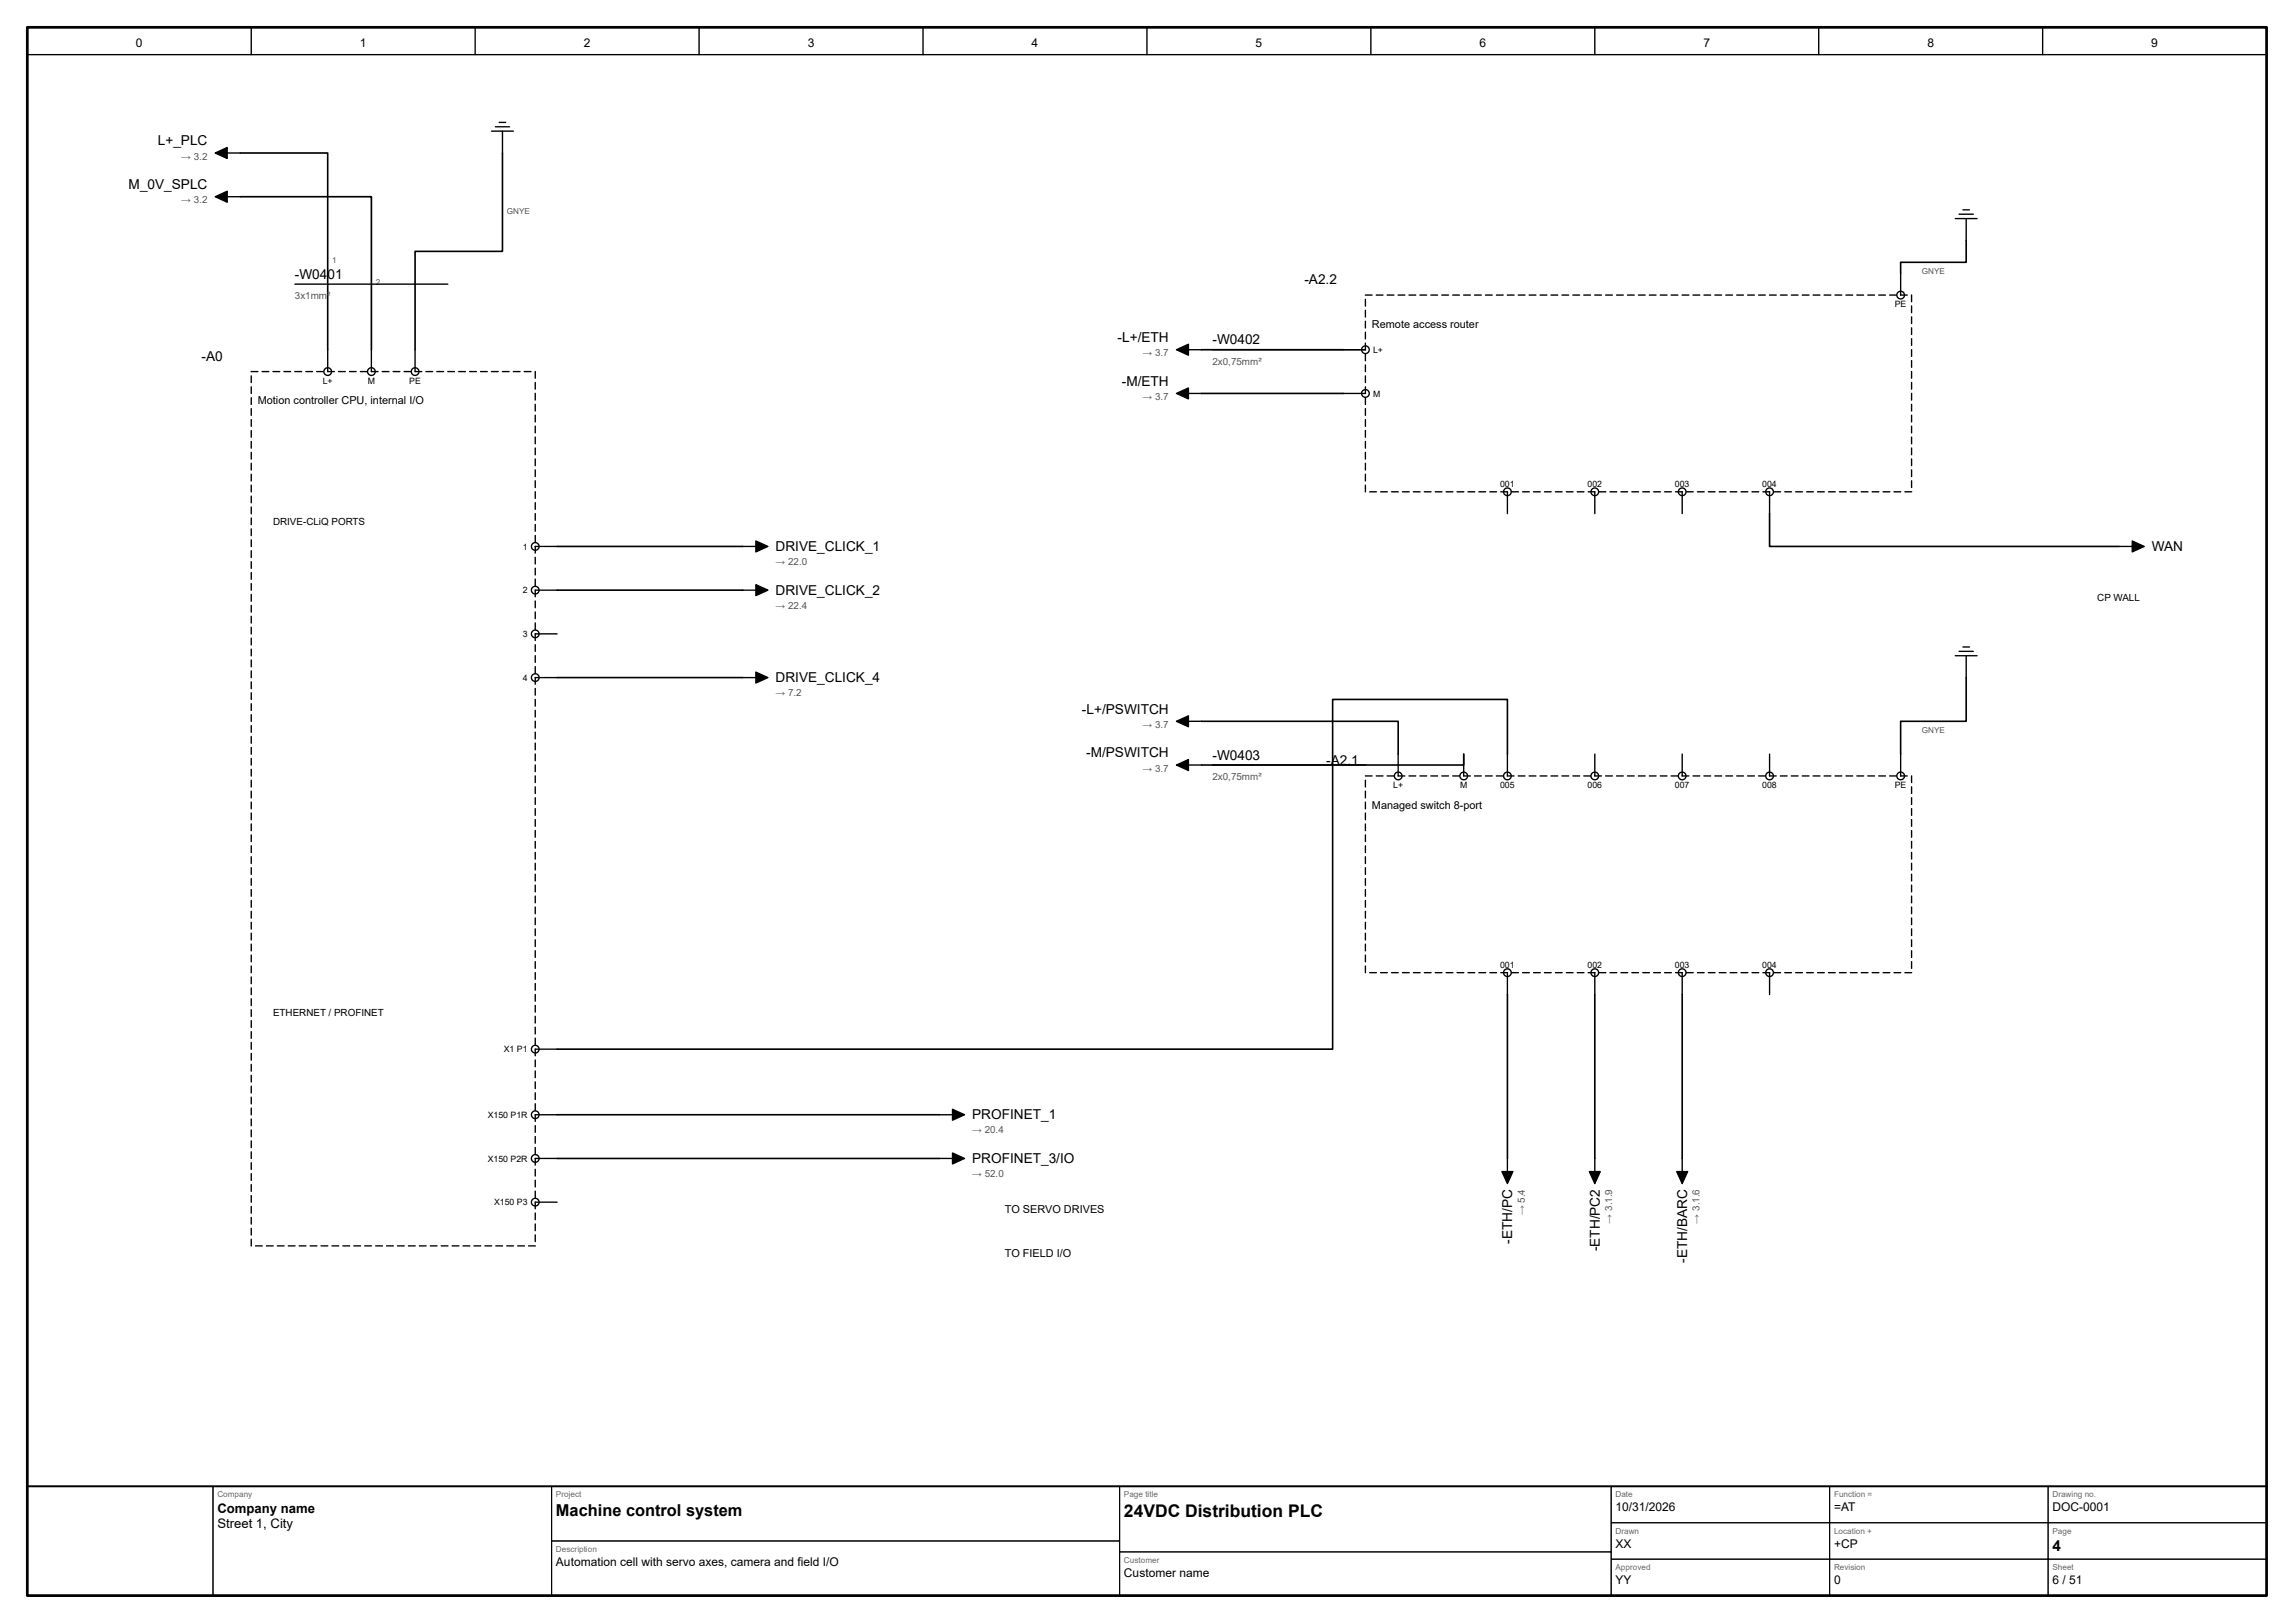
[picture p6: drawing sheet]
<svg xmlns="http://www.w3.org/2000/svg" width="420mm" height="297mm" viewBox="0 0 420 297" stroke-linecap="round" stroke-linejoin="round" font-family="sans-serif">
<defs><g id="words">
<text font-size="3.2" x="205.8" y="277.6">24VDC Distribution PLC</text>
<text font-size="3" x="101.8" y="277.4">Machine control system</text>
<text font-size="2.8" x="375.8" y="283.9">4</text>
<g font-size="2.5">
<text x="28.9" y="26.6">L+_PLC</text>
<text x="23.6" y="34.6">M_0V_SPLC</text>
<text x="54" y="51">-W0401</text>
<text x="238.8" y="52">-A2.2</text>
<text x="36.9" y="66">-A0</text>
<text x="204.6" y="62.6">-L+/ETH</text>
<text x="222" y="63">-W0402</text>
<text x="205.4" y="70.6">-M/ETH</text>
<text x="142" y="100.8">DRIVE_CLICK_1</text>
<text x="394" y="100.8">WAN</text>
<text x="142" y="108.8">DRIVE_CLICK_2</text>
<text x="142" y="124.8">DRIVE_CLICK_4</text>
<text x="198.1" y="130.6">-L+/PSWITCH</text>
<text x="198.9" y="138.6">-M/PSWITCH</text>
<text x="222" y="139">-W0403</text>
<text x="242.8" y="140">-A2.1</text>
<text x="178" y="204.8">PROFINET_1</text>
<text x="178" y="212.8">PROFINET_3/IO</text>
<text x="276.9" y="227.6" transform="rotate(-90 276.9 227.6)">-ETH/PC</text>
<text x="292.9" y="229" transform="rotate(-90 292.9 229)">-ETH/PC2</text>
<text x="308.9" y="231.1" transform="rotate(-90 308.9 231.1)">-ETH/BARC</text>
</g>
<g font-size="2.4">
<text x="39.8" y="276.8">Company name</text>
<text x="39.8" y="279.6">Street 1, City</text>
</g>
<g font-size="2.2">
<text x="24.9" y="8.6">0</text>
<text x="65.9" y="8.6">1</text>
<text x="106.9" y="8.6">2</text>
<text x="147.9" y="8.6">3</text>
<text x="188.9" y="8.6">4</text>
<text x="229.9" y="8.6">5</text>
<text x="270.9" y="8.6">6</text>
<text x="311.9" y="8.6">7</text>
<text x="352.9" y="8.6">8</text>
<text x="393.9" y="8.6">9</text>
<text x="295.8" y="276.6">10/31/2026</text>
<text x="335.8" y="276.6">=AT</text>
<text x="375.8" y="276.6">DOC-0001</text>
<text x="101.8" y="286.6">Automation cell with servo axes, camera and field I/O</text>
<text x="295.8" y="283.3">XX</text>
<text x="335.8" y="283.3">+CP</text>
<text x="205.8" y="288.6">Customer name</text>
<text x="295.8" y="289.9">YY</text>
<text x="335.8" y="289.9">0</text>
<text x="375.8" y="289.9">6 / 51</text>
</g>
<g font-size="2">
<text x="251.2" y="60">Remote access router</text>
<text x="47.2" y="74">Motion controller CPU, internal I/O</text>
<text x="251.2" y="148">Managed switch 8-port</text>
<text x="184" y="222">TO SERVO DRIVES</text>
<text x="184" y="230">TO FIELD I/O</text>
</g>
<g font-size="1.8" fill="#555">
<text x="33.2" y="29.2">→ 3.2</text>
<text x="33.2" y="37.2">→ 3.2</text>
<text x="54" y="54.8">3x1mm²</text>
<text x="209.2" y="65.2">→ 3.7</text>
<text x="222" y="66.8">2x0,75mm²</text>
<text x="209.2" y="73.2">→ 3.7</text>
<text x="142" y="103.4">→ 22.0</text>
<text x="142" y="111.4">→ 22.4</text>
<text x="142" y="127.4">→ 7.2</text>
<text x="209.2" y="133.2">→ 3.7</text>
<text x="209.2" y="141.2">→ 3.7</text>
<text x="222" y="142.8">2x0,75mm²</text>
<text x="178" y="207.4">→ 20.4</text>
<text x="178" y="215.4">→ 52.0</text>
<text x="279.2" y="222.4" transform="rotate(-90 279.2 222.4)">→ 5.4</text>
<text x="295.2" y="223.9" transform="rotate(-90 295.2 223.9)">→ 3.1.9</text>
<text x="311.2" y="223.9" transform="rotate(-90 311.2 223.9)">→ 3.1.6</text>
</g>
<g font-size="1.8">
<text x="50" y="96">DRIVE-CLiQ PORTS</text>
<text x="384" y="110">CP WALL</text>
<text x="50" y="186">ETHERNET / PROFINET</text>
</g>
<g font-size="1.6">
<text x="346.9" y="56.2">PE</text>
<text x="251.4" y="64.6">L+</text>
<text x="59.1" y="70.2">L+</text>
<text x="67.3" y="70.2">M</text>
<text x="74.9" y="70.2">PE</text>
<text x="251.4" y="72.6">M</text>
<text x="274.7" y="89.2">001</text>
<text x="290.7" y="89.2">002</text>
<text x="306.7" y="89.2">003</text>
<text x="322.7" y="89.2">004</text>
<text x="95.7" y="100.6">1</text>
<text x="95.7" y="108.6">2</text>
<text x="95.7" y="116.6">3</text>
<text x="95.7" y="124.6">4</text>
<text x="255.1" y="144.2">L+</text>
<text x="267.3" y="144.2">M</text>
<text x="274.7" y="144.2">005</text>
<text x="290.7" y="144.2">006</text>
<text x="306.7" y="144.2">007</text>
<text x="322.7" y="144.2">008</text>
<text x="346.9" y="144.2">PE</text>
<text x="274.7" y="177.2">001</text>
<text x="290.7" y="177.2">002</text>
<text x="306.7" y="177.2">003</text>
<text x="322.7" y="177.2">004</text>
<text x="92.2" y="192.6">X1 P1</text>
<text x="89.3" y="204.6">X150 P1R</text>
<text x="89.3" y="212.6">X150 P2R</text>
<text x="90.5" y="220.6">X150 P3</text>
</g>
<g font-size="1.5" fill="#555">
<text x="92.8" y="39.2">GNYE</text>
<text x="60.8" y="48.2">1</text>
<text x="68.8" y="52.2">2</text>
<text x="351.9" y="50.2">GNYE</text>
<text x="351.9" y="134.2">GNYE</text>
</g>
<g font-size="1.5" fill="#666">
<text x="39.8" y="274">Company</text>
<text x="101.8" y="274">Project</text>
<text x="205.8" y="274">Page title</text>
<text x="295.8" y="274">Date</text>
<text x="335.8" y="274">Function =</text>
<text x="375.8" y="274">Drawing no.</text>
<text x="295.8" y="280.7">Drawn</text>
<text x="335.8" y="280.7">Location +</text>
<text x="375.8" y="280.7">Page</text>
<text x="101.8" y="284">Description</text>
<text x="205.8" y="286">Customer</text>
<text x="295.8" y="287.3">Approved</text>
<text x="335.8" y="287.3">Revision</text>
<text x="375.8" y="287.3">Sheet</text>
</g>
</g></defs>
<path d="M5 5h410v287h-410z" fill="none" stroke="#000" stroke-width=".5"/>
<g fill="none" stroke="#000" stroke-width=".25">
<path d="M5 10h410M46 5v5M87 5v5M128 5v5M169 5v5M210 5v5M251 5v5M292 5v5M333 5v5M374 5v5M39.4 28l2.2-1v2zM39.4 36l2.2-1v2z"/>
<path d="M41.4 28h2.6M41.4 36h2.6M90 24h4M90.7 23.2h2.6M91.4 22.4h1.2M92 24v4M358.7 39.2h2.6M359.4 38.4h1.2M54 52h28M348 50v4M358 40h4M360 40v4"/>
<path d="M60 64v4M68 64v4M76 64v4M215.4 64l2.2-1v2zM215.4 72l2.2-1v2zM217.4 64h2.6M217.4 72h2.6M222 64h28M246 72h4M98 100h4M136 100h2.6M138.4 99l2.2 1-2.2 1z"/>
<path d="M276 90v4M292 90v4M308 90v4M324 90v4M388 100h2.6M390.4 99l2.2 1-2.2 1zM98 108h4M98 116h4M136 108h2.6M138.4 107l2.2 1-2.2 1zM358 120h4M358.7 119.2h2.6"/>
<path d="M359.4 118.4h1.2M360 120v4M98 124h4M136 124h2.6M138.4 123l2.2 1-2.2 1zM215.4 132l2.2-1v2zM215.4 140l2.2-1v2zM217.4 140h2.6M217.4 132h2.6M222 140h28M256 138v4M268 138v4"/>
<path d="M276 138v4M292 138v4M308 138v4M324 138v4M348 138v4M276 178v4M292 178v4M308 178v4M324 178v4M98 192h4M98 204h4M98 212h4"/>
<path d="M98 220h4M172 204h2.6M172 212h2.6M174.4 203l2.2 1-2.2 1zM174.4 211l2.2 1-2.2 1zM275 214.4h2l-1 2.2zM276 212v2.6M291 214.4h2l-1 2.2zM292 212v2.6M307 214.4h2l-1 2.2zM308 212v2.6"/>
<circle cx="348" cy="54" r=".7"/>
<circle cx="60" cy="68" r=".7"/>
<circle cx="68" cy="68" r=".7"/>
<circle cx="76" cy="68" r=".7"/>
<circle cx="250" cy="72" r=".7"/>
<circle cx="250" cy="64" r=".7"/>
<circle cx="98" cy="100" r=".7"/>
<circle cx="276" cy="90" r=".7"/>
<circle cx="292" cy="90" r=".7"/>
<circle cx="308" cy="90" r=".7"/>
<circle cx="324" cy="90" r=".7"/>
<circle cx="98" cy="108" r=".7"/>
<circle cx="98" cy="116" r=".7"/>
<circle cx="98" cy="124" r=".7"/>
<circle cx="256" cy="142" r=".7"/>
<circle cx="268" cy="142" r=".7"/>
<circle cx="276" cy="142" r=".7"/>
<circle cx="292" cy="142" r=".7"/>
<circle cx="308" cy="142" r=".7"/>
<circle cx="324" cy="142" r=".7"/>
<circle cx="348" cy="142" r=".7"/>
<circle cx="276" cy="178" r=".7"/>
<circle cx="292" cy="178" r=".7"/>
<circle cx="308" cy="178" r=".7"/>
<circle cx="324" cy="178" r=".7"/>
<circle cx="98" cy="192" r=".7"/>
<circle cx="98" cy="212" r=".7"/>
<circle cx="98" cy="204" r=".7"/>
<circle cx="98" cy="220" r=".7"/>
</g>
<path d="M5 272h410" fill="none" stroke="#000" stroke-width=".35"/>
<g fill="none" stroke="#000" stroke-width=".18">
<path d="M5 272h34v20h-34zM39 272h62v20h-62zM101 272h104v10h-104zM205 272h90v12h-90zM295 272h40v6.7h-40zM295 278.7h40v6.6h-40zM335 272h40v6.7h-40zM335 278.7h40v6.6h-40zM375 272h40v6.7h-40zM375 278.7h40v6.6h-40zM101 282h104v10h-104zM205 284h90v8h-90z"/>
<path d="M295 285.3h40v6.7h-40zM335 285.3h40v6.7h-40zM375 285.3h40v6.7h-40z"/>
</g>
<g fill="none" stroke="#000" stroke-width=".3">
<path d="M44 28h16v36M44 36h24v28M92 28v18h-16v18M360 44v4h-12v2M220 64h26M220 72h26M102 100h34M324 94v6h64M102 108h34M102 124h34M220 132h36v6M268 138v2h-48"/>
<path d="M276 138v-10h-32v64h-142M360 124v8h-12v6M276 182v30M292 182v30M308 182v30M102 204h70M102 212h70"/>
</g>
<g fill="#000">
<path d="M39.4 28l2.2-1v2zM39.4 36l2.2-1v2zM215.4 64l2.2-1v2zM215.4 72l2.2-1v2zM138.4 99l2.2 1-2.2 1zM138.4 107l2.2 1-2.2 1zM390.4 99l2.2 1-2.2 1zM138.4 123l2.2 1-2.2 1zM215.4 132l2.2-1v2zM215.4 140l2.2-1v2zM174.4 203l2.2 1-2.2 1zM174.4 211l2.2 1-2.2 1z"/>
<path d="M275 214.4h2l-1 2.2zM291 214.4h2l-1 2.2zM307 214.4h2l-1 2.2z"/>
<path d="M251.9 53.9h1.3l.1 .1-.1 .1h-1.2zM253.9 53.9h1.3l.1 .1-.1 .1h-1.2zM255.9 53.9h1.3l.1 .1-.1 .1h-1.2zM257.9 53.9h1.3l.1 .1-.1 .1h-1.2zM259.9 53.9h1.3l.1 .1-.1 .1h-1.2zM261.9 53.9h1.3l.1 .1-.1 .1h-1.2zM263.9 53.9h1.3l.1 .1-.1 .1h-1.2zM265.9 53.9h1.3l.1 .1-.1 .1h-1.2zM267.9 53.9h1.3l.1 .1-.1 .1h-1.2zM269.9 53.9h1.3l.1 .1-.1 .1h-1.2zM271.9 53.9h1.3l.1 .1-.1 .1h-1.2zM273.9 53.9h1.3l.1 .1-.1 .1h-1.2zM275.9 53.9h1.3l.1 .1-.1 .1h-1.2zM277.9 53.9h1.3l.1 .1-.1 .1h-1.2zM279.9 53.9h1.3l.1 .1-.1 .1h-1.2zM281.9 53.9h1.3l.1 .1-.1 .1h-1.2zM283.9 53.9h1.3l.1 .1-.1 .1h-1.2zM285.9 53.9h1.3l.1 .1-.1 .1h-1.2zM287.9 53.9h1.3l.1 .1-.1 .1h-1.2zM289.9 53.9h1.3l.1 .1-.1 .1h-1.2zM291.9 53.9h1.3l.1 .1-.1 .1h-1.2zM293.9 53.9h1.3l.1 .1-.1 .1h-1.2zM295.9 53.9h1.3l.1 .1-.1 .1h-1.2zM297.9 53.9h1.3l.1 .1-.1 .1h-1.2zM299.9 53.9h1.3l.1 .1-.1 .1h-1.2zM301.9 53.9h1.3l.1 .1-.1 .1h-1.2zM303.9 53.9h1.3l.1 .1-.1 .1h-1.2zM305.9 53.9h1.3l.1 .1-.1 .1h-1.2zM307.9 53.9h1.3l.1 .1-.1 .1h-1.2zM309.9 53.9h1.3l.1 .1-.1 .1h-1.2zM311.9 53.9h1.3l.1 .1-.1 .1h-1.2zM313.9 53.9h1.3l.1 .1-.1 .1h-1.2zM315.9 53.9h1.3l.1 .1-.1 .1h-1.2zM317.9 53.9h1.3l.1 .1-.1 .1h-1.2zM319.9 53.9h1.3l.1 .1-.1 .1h-1.2zM321.9 53.9h1.3l.1 .1-.1 .1h-1.2zM323.9 53.9h1.3l.1 .1-.1 .1h-1.2zM325.9 53.9h1.3l.1 .1-.1 .1h-1.2zM327.9 53.9h1.3l.1 .1-.1 .1h-1.2zM329.9 53.9h1.3l.1 .1-.1 .1h-1.2zM331.9 53.9h1.3l.1 .1-.1 .1h-1.2zM333.9 53.9h1.3l.1 .1-.1 .1h-1.2zM335.9 53.9h1.3l.1 .1-.1 .1h-1.2zM337.9 53.9h1.3l.1 .1-.1 .1h-1.2zM339.9 53.9h1.3l.1 .1-.1 .1h-1.2zM341.9 53.9h1.3l.1 .1-.1 .1h-1.2zM343.9 53.9h1.3l.1 .1-.1 .1h-1.2zM345.9 53.9h1.3l.1 .1-.1 .1h-1.2zM347.9 53.9h1.3l.1 .1-.1 .1h-1.2zM349.9 53.9l.2 .1v1.2l-.1 .1-.1-.1zM349.9 55.9l.2 .1v1.2l-.1 .1-.1-.1zM349.9 57.9l.2 .1v1.2l-.1 .1-.1-.1zM349.9 59.9l.2 .1v1.2l-.1 .1-.1-.1zM349.9 61.9l.2 .1v1.2l-.1 .1-.1-.1zM349.9 63.9l.2 .1v1.2l-.1 .1-.1-.1zM349.9 65.9l.2 .1v1.2l-.1 .1-.1-.1zM349.9 67.9l.2 .1v1.2l-.1 .1-.1-.1zM349.9 69.9l.2 .1v1.2l-.1 .1-.1-.1zM349.9 71.9l.2 .1v1.2l-.1 .1-.1-.1zM349.9 73.9l.2 .1v1.2l-.1 .1-.1-.1zM349.9 75.9l.2 .1v1.2l-.1 .1-.1-.1zM349.9 77.9l.2 .1v1.2l-.1 .1-.1-.1zM349.9 79.9l.2 .1v1.2l-.1 .1-.1-.1zM349.9 81.9l.2 .1v1.2l-.1 .1-.1-.1zM349.9 83.9l.2 .1v1.2l-.1 .1-.1-.1zM349.9 85.9l.2 .1v1.2l-.1 .1-.1-.1zM349.9 87.9l.2 .1v1.2l-.1 .1-.1-.1zM348.7 89.9h1.3l.1 .1-.1 .1h-1.2zM346.7 89.9h1.3l.1 .1-.1 .1h-1.2zM344.7 89.9h1.3l.1 .1-.1 .1h-1.2zM342.7 89.9h1.3l.1 .1-.1 .1h-1.2zM340.7 89.9h1.3l.1 .1-.1 .1h-1.2zM338.7 89.9h1.3l.1 .1-.1 .1h-1.2zM336.7 89.9h1.3l.1 .1-.1 .1h-1.2zM334.7 89.9h1.3l.1 .1-.1 .1h-1.2zM332.7 89.9h1.3l.1 .1-.1 .1h-1.2zM330.7 89.9h1.3l.1 .1-.1 .1h-1.2zM328.7 89.9h1.3l.1 .1-.1 .1h-1.2zM326.7 89.9h1.3l.1 .1-.1 .1h-1.2zM324.7 89.9h1.3l.1 .1-.1 .1h-1.2zM322.7 89.9h1.3l.1 .1-.1 .1h-1.2zM320.7 89.9h1.3l.1 .1-.1 .1h-1.2zM318.7 89.9h1.3l.1 .1-.1 .1h-1.2zM316.7 89.9h1.3l.1 .1-.1 .1h-1.2zM314.7 89.9h1.3l.1 .1-.1 .1h-1.2zM312.7 89.9h1.3l.1 .1-.1 .1h-1.2zM310.7 89.9h1.3l.1 .1-.1 .1h-1.2zM308.7 89.9h1.3l.1 .1-.1 .1h-1.2zM306.7 89.9h1.3l.1 .1-.1 .1h-1.2zM304.7 89.9h1.3l.1 .1-.1 .1h-1.2zM302.7 89.9h1.3l.1 .1-.1 .1h-1.2zM300.7 89.9h1.3l.1 .1-.1 .1h-1.2zM298.7 89.9h1.3l.1 .1-.1 .1h-1.2zM296.7 89.9h1.3l.1 .1-.1 .1h-1.2zM294.7 89.9h1.3l.1 .1-.1 .1h-1.2zM292.7 89.9h1.3l.1 .1-.1 .1h-1.2zM290.7 89.9h1.3l.1 .1-.1 .1h-1.2zM288.7 89.9h1.3l.1 .1-.1 .1h-1.2zM286.7 89.9h1.3l.1 .1-.1 .1h-1.2zM284.7 89.9h1.3l.1 .1-.1 .1h-1.2zM282.7 89.9h1.3l.1 .1-.1 .1h-1.2zM280.7 89.9h1.3l.1 .1-.1 .1h-1.2zM278.7 89.9h1.3l.1 .1-.1 .1h-1.2zM276.7 89.9h1.3l.1 .1-.1 .1h-1.2zM274.7 89.9h1.3l.1 .1-.1 .1h-1.2zM272.7 89.9h1.3l.1 .1-.1 .1h-1.2zM270.7 89.9h1.3l.1 .1-.1 .1h-1.2zM268.7 89.9h1.3l.1 .1-.1 .1h-1.2zM266.7 89.9h1.3l.1 .1-.1 .1h-1.2zM264.7 89.9h1.3l.1 .1-.1 .1h-1.2zM262.7 89.9h1.3l.1 .1-.1 .1h-1.2zM260.7 89.9h1.3l.1 .1-.1 .1h-1.2zM258.7 89.9h1.3l.1 .1-.1 .1h-1.2zM256.7 89.9h1.3l.1 .1-.1 .1h-1.2zM254.7 89.9h1.3l.1 .1-.1 .1h-1.2zM252.7 89.9h1.3l.1 .1-.1 .1h-1.2zM250.7 89.9h1.3l.1 .1-.1 .1h-1.2zM249.9 88.7l.2 .1v1.2l-.1 .1-.1-.1zM249.9 86.7l.2 .1v1.2l-.1 .1-.1-.1zM249.9 84.7l.2 .1v1.2l-.1 .1-.1-.1zM249.9 82.7l.2 .1v1.2l-.1 .1-.1-.1zM249.9 80.7l.2 .1v1.2l-.1 .1-.1-.1zM249.9 78.7l.2 .1v1.2l-.1 .1-.1-.1zM249.9 76.7l.2 .1v1.2l-.1 .1-.1-.1zM249.9 74.7l.2 .1v1.2l-.1 .1-.1-.1zM249.9 72.7l.2 .1v1.2l-.1 .1-.1-.1zM249.9 70.7l.2 .1v1.2l-.1 .1-.1-.1zM249.9 68.7l.2 .1v1.2l-.1 .1-.1-.1zM249.9 66.7l.2 .1v1.2l-.1 .1-.1-.1zM249.9 64.7l.2 .1v1.2l-.1 .1-.1-.1zM249.9 62.7l.2 .1v1.2l-.1 .1-.1-.1zM249.9 60.7l.2 .1v1.2l-.1 .1-.1-.1zM249.9 58.7l.2 .1v1.2l-.1 .1-.1-.1zM249.9 56.7l.2 .1v1.2l-.1 .1-.1-.1zM249.9 54.7l.2 .1v1.2l-.1 .1-.1-.1zM249.9 53.9h1.3l.1 .1-.1 .1h-1.2z"/>
<path d="M47.9 67.9h1.3l.1 .1-.1 .1h-1.2zM49.9 67.9h1.3l.1 .1-.1 .1h-1.2zM51.9 67.9h1.3l.1 .1-.1 .1h-1.2zM53.9 67.9h1.3l.1 .1-.1 .1h-1.2zM55.9 67.9h1.3l.1 .1-.1 .1h-1.2zM57.9 67.9h1.3l.1 .1-.1 .1h-1.2zM59.9 67.9h1.3l.1 .1-.1 .1h-1.2zM61.9 67.9h1.3l.1 .1-.1 .1h-1.2zM63.9 67.9h1.3l.1 .1-.1 .1h-1.2zM65.9 67.9h1.3l.1 .1-.1 .1h-1.2zM67.9 67.9h1.3l.1 .1-.1 .1h-1.2zM69.9 67.9h1.3l.1 .1-.1 .1h-1.2zM71.9 67.9h1.3l.1 .1-.1 .1h-1.2zM73.9 67.9h1.3l.1 .1-.1 .1h-1.2zM75.9 67.9h1.3l.1 .1-.1 .1h-1.2zM77.9 67.9h1.3l.1 .1-.1 .1h-1.2zM79.9 67.9h1.3l.1 .1-.1 .1h-1.2zM81.9 67.9h1.3l.1 .1-.1 .1h-1.2zM83.9 67.9h1.3l.1 .1-.1 .1h-1.2zM85.9 67.9h1.3l.1 .1-.1 .1h-1.2zM87.9 67.9h1.3l.1 .1-.1 .1h-1.2zM89.9 67.9h1.3l.1 .1-.1 .1h-1.2zM91.9 67.9h1.3l.1 .1-.1 .1h-1.2zM93.9 67.9h1.3l.1 .1-.1 .1h-1.2zM95.9 67.9h1.3l.1 .1-.1 .1h-1.2zM97.9 67.9l.2 .1v1.2l-.1 .1-.1-.1zM97.9 69.9l.2 .1v1.2l-.1 .1-.1-.1zM97.9 71.9l.2 .1v1.2l-.1 .1-.1-.1zM97.9 73.9l.2 .1v1.2l-.1 .1-.1-.1zM97.9 75.9l.2 .1v1.2l-.1 .1-.1-.1zM97.9 77.9l.2 .1v1.2l-.1 .1-.1-.1zM97.9 79.9l.2 .1v1.2l-.1 .1-.1-.1zM97.9 81.9l.2 .1v1.2l-.1 .1-.1-.1zM97.9 83.9l.2 .1v1.2l-.1 .1-.1-.1zM97.9 85.9l.2 .1v1.2l-.1 .1-.1-.1zM97.9 87.9l.2 .1v1.2l-.1 .1-.1-.1zM97.9 89.9l.2 .1v1.2l-.1 .1-.1-.1zM97.9 91.9l.2 .1v1.2l-.1 .1-.1-.1zM97.9 93.9l.2 .1v1.2l-.1 .1-.1-.1zM97.9 95.9l.2 .1v1.2l-.1 .1-.1-.1zM97.9 97.9l.2 .1v1.2l-.1 .1-.1-.1zM97.9 99.9l.2 .1v1.2l-.1 .1-.1-.1zM97.9 101.9l.2 .1v1.2l-.1 .1-.1-.1zM97.9 103.9l.2 .1v1.2l-.1 .1-.1-.1zM97.9 105.9l.2 .1v1.2l-.1 .1-.1-.1zM97.9 107.9l.2 .1v1.2l-.1 .1-.1-.1zM97.9 109.9l.2 .1v1.2l-.1 .1-.1-.1zM97.9 111.9l.2 .1v1.2l-.1 .1-.1-.1zM97.9 113.9l.2 .1v1.2l-.1 .1-.1-.1zM97.9 115.9l.2 .1v1.2l-.1 .1-.1-.1zM97.9 117.9l.2 .1v1.2l-.1 .1-.1-.1zM97.9 119.9l.2 .1v1.2l-.1 .1-.1-.1zM97.9 121.9l.2 .1v1.2l-.1 .1-.1-.1zM97.9 123.9l.2 .1v1.2l-.1 .1-.1-.1zM97.9 125.9l.2 .1v1.2l-.1 .1-.1-.1zM97.9 127.9l.2 .1v1.2l-.1 .1-.1-.1zM97.9 129.9l.2 .1v1.2l-.1 .1-.1-.1zM97.9 131.9l.2 .1v1.2l-.1 .1-.1-.1zM97.9 133.9l.2 .1v1.2l-.1 .1-.1-.1zM97.9 135.9l.2 .1v1.2l-.1 .1-.1-.1zM97.9 137.9l.2 .1v1.2l-.1 .1-.1-.1zM97.9 139.9l.2 .1v1.2l-.1 .1-.1-.1zM97.9 141.9l.2 .1v1.2l-.1 .1-.1-.1zM97.9 143.9l.2 .1v1.2l-.1 .1-.1-.1zM97.9 145.9l.2 .1v1.2l-.1 .1-.1-.1zM97.9 147.9l.2 .1v1.2l-.1 .1-.1-.1zM97.9 149.9l.2 .1v1.2l-.1 .1-.1-.1zM97.9 151.9l.2 .1v1.2l-.1 .1-.1-.1zM97.9 153.9l.2 .1v1.2l-.1 .1-.1-.1zM97.9 155.9l.2 .1v1.2l-.1 .1-.1-.1zM97.9 157.9l.2 .1v1.2l-.1 .1-.1-.1zM97.9 159.9l.2 .1v1.2l-.1 .1-.1-.1zM97.9 161.9l.2 .1v1.2l-.1 .1-.1-.1zM97.9 163.9l.2 .1v1.2l-.1 .1-.1-.1zM97.9 165.9l.2 .1v1.2l-.1 .1-.1-.1zM97.9 167.9l.2 .1v1.2l-.1 .1-.1-.1zM97.9 169.9l.2 .1v1.2l-.1 .1-.1-.1zM97.9 171.9l.2 .1v1.2l-.1 .1-.1-.1zM97.9 173.9l.2 .1v1.2l-.1 .1-.1-.1zM97.9 175.9l.2 .1v1.2l-.1 .1-.1-.1zM97.9 177.9l.2 .1v1.2l-.1 .1-.1-.1zM97.9 179.9l.2 .1v1.2l-.1 .1-.1-.1zM97.9 181.9l.2 .1v1.2l-.1 .1-.1-.1zM97.9 183.9l.2 .1v1.2l-.1 .1-.1-.1zM97.9 185.9l.2 .1v1.2l-.1 .1-.1-.1zM97.9 187.9l.2 .1v1.2l-.1 .1-.1-.1zM97.9 189.9l.2 .1v1.2l-.1 .1-.1-.1zM97.9 191.9l.2 .1v1.2l-.1 .1-.1-.1zM97.9 193.9l.2 .1v1.2l-.1 .1-.1-.1zM97.9 195.9l.2 .1v1.2l-.1 .1-.1-.1zM97.9 197.9l.2 .1v1.2l-.1 .1-.1-.1zM97.9 199.9l.2 .1v1.2l-.1 .1-.1-.1zM97.9 201.9l.2 .1v1.2l-.1 .1-.1-.1zM97.9 203.9l.2 .1v1.2l-.1 .1-.1-.1zM97.9 205.9l.2 .1v1.2l-.1 .1-.1-.1zM97.9 207.9l.2 .1v1.2l-.1 .1-.1-.1zM97.9 209.9l.2 .1v1.2l-.1 .1-.1-.1zM97.9 211.9l.2 .1v1.2l-.1 .1-.1-.1zM97.9 213.9l.2 .1v1.2l-.1 .1-.1-.1zM97.9 215.9l.2 .1v1.2l-.1 .1-.1-.1zM97.9 217.9l.2 .1v1.2l-.1 .1-.1-.1zM97.9 219.9l.2 .1v1.2l-.1 .1-.1-.1zM97.9 221.9l.2 .1v1.2l-.1 .1-.1-.1zM97.9 223.9l.2 .1v1.2l-.1 .1-.1-.1zM97.9 225.9l.2 .1v1.2l-.1 .1-.1-.1zM96.7 227.9h1.3l.1 .1-.1 .1h-1.2zM94.7 227.9h1.3l.1 .1-.1 .1h-1.2zM92.7 227.9h1.3l.1 .1-.1 .1h-1.2zM90.7 227.9h1.3l.1 .1-.1 .1h-1.2zM88.7 227.9h1.3l.1 .1-.1 .1h-1.2zM86.7 227.9h1.3l.1 .1-.1 .1h-1.2zM84.7 227.9h1.3l.1 .1-.1 .1h-1.2zM82.7 227.9h1.3l.1 .1-.1 .1h-1.2zM80.7 227.9h1.3l.1 .1-.1 .1h-1.2zM78.7 227.9h1.3l.1 .1-.1 .1h-1.2zM76.7 227.9h1.3l.1 .1-.1 .1h-1.2zM74.7 227.9h1.3l.1 .1-.1 .1h-1.2zM72.7 227.9h1.3l.1 .1-.1 .1h-1.2zM70.7 227.9h1.3l.1 .1-.1 .1h-1.2zM68.7 227.9h1.3l.1 .1-.1 .1h-1.2zM66.7 227.9h1.3l.1 .1-.1 .1h-1.2zM64.7 227.9h1.3l.1 .1-.1 .1h-1.2zM62.7 227.9h1.3l.1 .1-.1 .1h-1.2zM60.7 227.9h1.3l.1 .1-.1 .1h-1.2zM58.7 227.9h1.3l.1 .1-.1 .1h-1.2zM56.7 227.9h1.3l.1 .1-.1 .1h-1.2zM54.7 227.9h1.3l.1 .1-.1 .1h-1.2zM52.7 227.9h1.3l.1 .1-.1 .1h-1.2zM50.7 227.9h1.3l.1 .1-.1 .1h-1.2zM48.7 227.9h1.3l.1 .1-.1 .1h-1.2zM46.7 227.9h1.3l.1 .1-.1 .1h-1.2zM45.9 226.7l.2 .1v1.2l-.1 .1-.1-.1zM45.9 224.7l.2 .1v1.2l-.1 .1-.1-.1zM45.9 222.7l.2 .1v1.2l-.1 .1-.1-.1zM45.9 220.7l.2 .1v1.2l-.1 .1-.1-.1zM45.9 218.7l.2 .1v1.2l-.1 .1-.1-.1zM45.9 216.7l.2 .1v1.2l-.1 .1-.1-.1zM45.9 214.7l.2 .1v1.2l-.1 .1-.1-.1zM45.9 212.7l.2 .1v1.2l-.1 .1-.1-.1zM45.9 210.7l.2 .1v1.2l-.1 .1-.1-.1zM45.9 208.7l.2 .1v1.2l-.1 .1-.1-.1zM45.9 206.7l.2 .1v1.2l-.1 .1-.1-.1zM45.9 204.7l.2 .1v1.2l-.1 .1-.1-.1zM45.9 202.7l.2 .1v1.2l-.1 .1-.1-.1zM45.9 200.7l.2 .1v1.2l-.1 .1-.1-.1zM45.9 198.7l.2 .1v1.2l-.1 .1-.1-.1zM45.9 196.7l.2 .1v1.2l-.1 .1-.1-.1zM45.9 194.7l.2 .1v1.2l-.1 .1-.1-.1zM45.9 192.7l.2 .1v1.2l-.1 .1-.1-.1zM45.9 190.7l.2 .1v1.2l-.1 .1-.1-.1zM45.9 188.7l.2 .1v1.2l-.1 .1-.1-.1zM45.9 186.7l.2 .1v1.2l-.1 .1-.1-.1zM45.9 184.7l.2 .1v1.2l-.1 .1-.1-.1zM45.9 182.7l.2 .1v1.2l-.1 .1-.1-.1zM45.9 180.7l.2 .1v1.2l-.1 .1-.1-.1zM45.9 178.7l.2 .1v1.2l-.1 .1-.1-.1zM45.9 176.7l.2 .1v1.2l-.1 .1-.1-.1zM45.9 174.7l.2 .1v1.2l-.1 .1-.1-.1zM45.9 172.7l.2 .1v1.2l-.1 .1-.1-.1zM45.9 170.7l.2 .1v1.2l-.1 .1-.1-.1zM45.9 168.7l.2 .1v1.2l-.1 .1-.1-.1zM45.9 166.7l.2 .1v1.2l-.1 .1-.1-.1zM45.9 164.7l.2 .1v1.2l-.1 .1-.1-.1zM45.9 162.7l.2 .1v1.2l-.1 .1-.1-.1zM45.9 160.7l.2 .1v1.2l-.1 .1-.1-.1zM45.9 158.7l.2 .1v1.2l-.1 .1-.1-.1zM45.9 156.7l.2 .1v1.2l-.1 .1-.1-.1zM45.9 154.7l.2 .1v1.2l-.1 .1-.1-.1zM45.9 152.7l.2 .1v1.2l-.1 .1-.1-.1zM45.9 150.7l.2 .1v1.2l-.1 .1-.1-.1zM45.9 148.7l.2 .1v1.2l-.1 .1-.1-.1zM45.9 146.7l.2 .1v1.2l-.1 .1-.1-.1zM45.9 144.7l.2 .1v1.2l-.1 .1-.1-.1zM45.9 142.7l.2 .1v1.2l-.1 .1-.1-.1zM45.9 140.7l.2 .1v1.2l-.1 .1-.1-.1zM45.9 138.7l.2 .1v1.2l-.1 .1-.1-.1zM45.9 136.7l.2 .1v1.2l-.1 .1-.1-.1zM45.9 134.7l.2 .1v1.2l-.1 .1-.1-.1zM45.9 132.7l.2 .1v1.2l-.1 .1-.1-.1zM45.9 130.7l.2 .1v1.2l-.1 .1-.1-.1zM45.9 128.7l.2 .1v1.2l-.1 .1-.1-.1zM45.9 126.7l.2 .1v1.2l-.1 .1-.1-.1zM45.9 124.7l.2 .1v1.2l-.1 .1-.1-.1zM45.9 122.7l.2 .1v1.2l-.1 .1-.1-.1zM45.9 120.7l.2 .1v1.2l-.1 .1-.1-.1zM45.9 118.7l.2 .1v1.2l-.1 .1-.1-.1zM45.9 116.7l.2 .1v1.2l-.1 .1-.1-.1zM45.9 114.7l.2 .1v1.2l-.1 .1-.1-.1zM45.9 112.7l.2 .1v1.2l-.1 .1-.1-.1zM45.9 110.7l.2 .1v1.2l-.1 .1-.1-.1zM45.9 108.7l.2 .1v1.2l-.1 .1-.1-.1zM45.9 106.7l.2 .1v1.2l-.1 .1-.1-.1zM45.9 104.7l.2 .1v1.2l-.1 .1-.1-.1zM45.9 102.7l.2 .1v1.2l-.1 .1-.1-.1zM45.9 100.7l.2 .1v1.2l-.1 .1-.1-.1zM45.9 98.7l.2 .1v1.2l-.1 .1-.1-.1zM45.9 96.7l.2 .1v1.2l-.1 .1-.1-.1zM45.9 94.7l.2 .1v1.2l-.1 .1-.1-.1zM45.9 92.7l.2 .1v1.2l-.1 .1-.1-.1zM45.9 90.7l.2 .1v1.2l-.1 .1-.1-.1zM45.9 88.7l.2 .1v1.2l-.1 .1-.1-.1zM45.9 86.7l.2 .1v1.2l-.1 .1-.1-.1zM45.9 84.7l.2 .1v1.2l-.1 .1-.1-.1zM45.9 82.7l.2 .1v1.2l-.1 .1-.1-.1zM45.9 80.7l.2 .1v1.2l-.1 .1-.1-.1zM45.9 78.7l.2 .1v1.2l-.1 .1-.1-.1zM45.9 76.7l.2 .1v1.2l-.1 .1-.1-.1zM45.9 74.7l.2 .1v1.2l-.1 .1-.1-.1zM45.9 72.7l.2 .1v1.2l-.1 .1-.1-.1zM45.9 70.7l.2 .1v1.2l-.1 .1-.1-.1zM45.9 68.7l.2 .1v1.2l-.1 .1-.1-.1zM45.9 67.9h1.3l.1 .1-.1 .1h-1.2z"/>
<path d="M251.9 141.9h1.3l.1 .1-.1 .1h-1.2zM253.9 141.9h1.3l.1 .1-.1 .1h-1.2zM255.9 141.9h1.3l.1 .1-.1 .1h-1.2zM257.9 141.9h1.3l.1 .1-.1 .1h-1.2zM259.9 141.9h1.3l.1 .1-.1 .1h-1.2zM261.9 141.9h1.3l.1 .1-.1 .1h-1.2zM263.9 141.9h1.3l.1 .1-.1 .1h-1.2zM265.9 141.9h1.3l.1 .1-.1 .1h-1.2zM267.9 141.9h1.3l.1 .1-.1 .1h-1.2zM269.9 141.9h1.3l.1 .1-.1 .1h-1.2zM271.9 141.9h1.3l.1 .1-.1 .1h-1.2zM273.9 141.9h1.3l.1 .1-.1 .1h-1.2zM275.9 141.9h1.3l.1 .1-.1 .1h-1.2zM277.9 141.9h1.3l.1 .1-.1 .1h-1.2zM279.9 141.9h1.3l.1 .1-.1 .1h-1.2zM281.9 141.9h1.3l.1 .1-.1 .1h-1.2zM283.9 141.9h1.3l.1 .1-.1 .1h-1.2zM285.9 141.9h1.3l.1 .1-.1 .1h-1.2zM287.9 141.9h1.3l.1 .1-.1 .1h-1.2zM289.9 141.9h1.3l.1 .1-.1 .1h-1.2zM291.9 141.9h1.3l.1 .1-.1 .1h-1.2zM293.9 141.9h1.3l.1 .1-.1 .1h-1.2zM295.9 141.9h1.3l.1 .1-.1 .1h-1.2zM297.9 141.9h1.3l.1 .1-.1 .1h-1.2zM299.9 141.9h1.3l.1 .1-.1 .1h-1.2zM301.9 141.9h1.3l.1 .1-.1 .1h-1.2zM303.9 141.9h1.3l.1 .1-.1 .1h-1.2zM305.9 141.9h1.3l.1 .1-.1 .1h-1.2zM307.9 141.9h1.3l.1 .1-.1 .1h-1.2zM309.9 141.9h1.3l.1 .1-.1 .1h-1.2zM311.9 141.9h1.3l.1 .1-.1 .1h-1.2zM313.9 141.9h1.3l.1 .1-.1 .1h-1.2zM315.9 141.9h1.3l.1 .1-.1 .1h-1.2zM317.9 141.9h1.3l.1 .1-.1 .1h-1.2zM319.9 141.9h1.3l.1 .1-.1 .1h-1.2zM321.9 141.9h1.3l.1 .1-.1 .1h-1.2zM323.9 141.9h1.3l.1 .1-.1 .1h-1.2zM325.9 141.9h1.3l.1 .1-.1 .1h-1.2zM327.9 141.9h1.3l.1 .1-.1 .1h-1.2zM329.9 141.9h1.3l.1 .1-.1 .1h-1.2zM331.9 141.9h1.3l.1 .1-.1 .1h-1.2zM333.9 141.9h1.3l.1 .1-.1 .1h-1.2zM335.9 141.9h1.3l.1 .1-.1 .1h-1.2zM337.9 141.9h1.3l.1 .1-.1 .1h-1.2zM339.9 141.9h1.3l.1 .1-.1 .1h-1.2zM341.9 141.9h1.3l.1 .1-.1 .1h-1.2zM343.9 141.9h1.3l.1 .1-.1 .1h-1.2zM345.9 141.9h1.3l.1 .1-.1 .1h-1.2zM347.9 141.9h1.3l.1 .1-.1 .1h-1.2zM349.9 141.9l.2 .1v1.2l-.1 .1-.1-.1zM349.9 143.9l.2 .1v1.2l-.1 .1-.1-.1zM349.9 145.9l.2 .1v1.2l-.1 .1-.1-.1zM349.9 147.9l.2 .1v1.2l-.1 .1-.1-.1zM349.9 149.9l.2 .1v1.2l-.1 .1-.1-.1zM349.9 151.9l.2 .1v1.2l-.1 .1-.1-.1zM349.9 153.9l.2 .1v1.2l-.1 .1-.1-.1zM349.9 155.9l.2 .1v1.2l-.1 .1-.1-.1zM349.9 157.9l.2 .1v1.2l-.1 .1-.1-.1zM349.9 159.9l.2 .1v1.2l-.1 .1-.1-.1zM349.9 161.9l.2 .1v1.2l-.1 .1-.1-.1zM349.9 163.9l.2 .1v1.2l-.1 .1-.1-.1zM349.9 165.9l.2 .1v1.2l-.1 .1-.1-.1zM349.9 167.9l.2 .1v1.2l-.1 .1-.1-.1zM349.9 169.9l.2 .1v1.2l-.1 .1-.1-.1zM349.9 171.9l.2 .1v1.2l-.1 .1-.1-.1zM349.9 173.9l.2 .1v1.2l-.1 .1-.1-.1zM349.9 175.9l.2 .1v1.2l-.1 .1-.1-.1zM348.7 177.9h1.3l.1 .1-.1 .1h-1.2zM346.7 177.9h1.3l.1 .1-.1 .1h-1.2zM344.7 177.9h1.3l.1 .1-.1 .1h-1.2zM342.7 177.9h1.3l.1 .1-.1 .1h-1.2zM340.7 177.9h1.3l.1 .1-.1 .1h-1.2zM338.7 177.9h1.3l.1 .1-.1 .1h-1.2zM336.7 177.9h1.3l.1 .1-.1 .1h-1.2zM334.7 177.9h1.3l.1 .1-.1 .1h-1.2zM332.7 177.9h1.3l.1 .1-.1 .1h-1.2zM330.7 177.9h1.3l.1 .1-.1 .1h-1.2zM328.7 177.9h1.3l.1 .1-.1 .1h-1.2zM326.7 177.9h1.3l.1 .1-.1 .1h-1.2zM324.7 177.9h1.3l.1 .1-.1 .1h-1.2zM322.7 177.9h1.3l.1 .1-.1 .1h-1.2zM320.7 177.9h1.3l.1 .1-.1 .1h-1.2zM318.7 177.9h1.3l.1 .1-.1 .1h-1.2zM316.7 177.9h1.3l.1 .1-.1 .1h-1.2zM314.7 177.9h1.3l.1 .1-.1 .1h-1.2zM312.7 177.9h1.3l.1 .1-.1 .1h-1.2zM310.7 177.9h1.3l.1 .1-.1 .1h-1.2zM308.7 177.9h1.3l.1 .1-.1 .1h-1.2zM306.7 177.9h1.3l.1 .1-.1 .1h-1.2zM304.7 177.9h1.3l.1 .1-.1 .1h-1.2zM302.7 177.9h1.3l.1 .1-.1 .1h-1.2zM300.7 177.9h1.3l.1 .1-.1 .1h-1.2zM298.7 177.9h1.3l.1 .1-.1 .1h-1.2zM296.7 177.9h1.3l.1 .1-.1 .1h-1.2zM294.7 177.9h1.3l.1 .1-.1 .1h-1.2zM292.7 177.9h1.3l.1 .1-.1 .1h-1.2zM290.7 177.9h1.3l.1 .1-.1 .1h-1.2zM288.7 177.9h1.3l.1 .1-.1 .1h-1.2zM286.7 177.9h1.3l.1 .1-.1 .1h-1.2zM284.7 177.9h1.3l.1 .1-.1 .1h-1.2zM282.7 177.9h1.3l.1 .1-.1 .1h-1.2zM280.7 177.9h1.3l.1 .1-.1 .1h-1.2zM278.7 177.9h1.3l.1 .1-.1 .1h-1.2zM276.7 177.9h1.3l.1 .1-.1 .1h-1.2zM274.7 177.9h1.3l.1 .1-.1 .1h-1.2zM272.7 177.9h1.3l.1 .1-.1 .1h-1.2zM270.7 177.9h1.3l.1 .1-.1 .1h-1.2zM268.7 177.9h1.3l.1 .1-.1 .1h-1.2zM266.7 177.9h1.3l.1 .1-.1 .1h-1.2zM264.7 177.9h1.3l.1 .1-.1 .1h-1.2zM262.7 177.9h1.3l.1 .1-.1 .1h-1.2zM260.7 177.9h1.3l.1 .1-.1 .1h-1.2zM258.7 177.9h1.3l.1 .1-.1 .1h-1.2zM256.7 177.9h1.3l.1 .1-.1 .1h-1.2zM254.7 177.9h1.3l.1 .1-.1 .1h-1.2zM252.7 177.9h1.3l.1 .1-.1 .1h-1.2zM250.7 177.9h1.3l.1 .1-.1 .1h-1.2zM249.9 176.7l.2 .1v1.2l-.1 .1-.1-.1zM249.9 174.7l.2 .1v1.2l-.1 .1-.1-.1zM249.9 172.7l.2 .1v1.2l-.1 .1-.1-.1zM249.9 170.7l.2 .1v1.2l-.1 .1-.1-.1zM249.9 168.7l.2 .1v1.2l-.1 .1-.1-.1zM249.9 166.7l.2 .1v1.2l-.1 .1-.1-.1zM249.9 164.7l.2 .1v1.2l-.1 .1-.1-.1zM249.9 162.7l.2 .1v1.2l-.1 .1-.1-.1zM249.9 160.7l.2 .1v1.2l-.1 .1-.1-.1zM249.9 158.7l.2 .1v1.2l-.1 .1-.1-.1zM249.9 156.7l.2 .1v1.2l-.1 .1-.1-.1zM249.9 154.7l.2 .1v1.2l-.1 .1-.1-.1zM249.9 152.7l.2 .1v1.2l-.1 .1-.1-.1zM249.9 150.7l.2 .1v1.2l-.1 .1-.1-.1zM249.9 148.7l.2 .1v1.2l-.1 .1-.1-.1zM249.9 146.7l.2 .1v1.2l-.1 .1-.1-.1zM249.9 144.7l.2 .1v1.2l-.1 .1-.1-.1zM249.9 142.7l.2 .1v1.2l-.1 .1-.1-.1zM249.9 141.9h1.3l.1 .1-.1 .1h-1.2z"/>
</g>
<use href="#words"/>
</svg>
